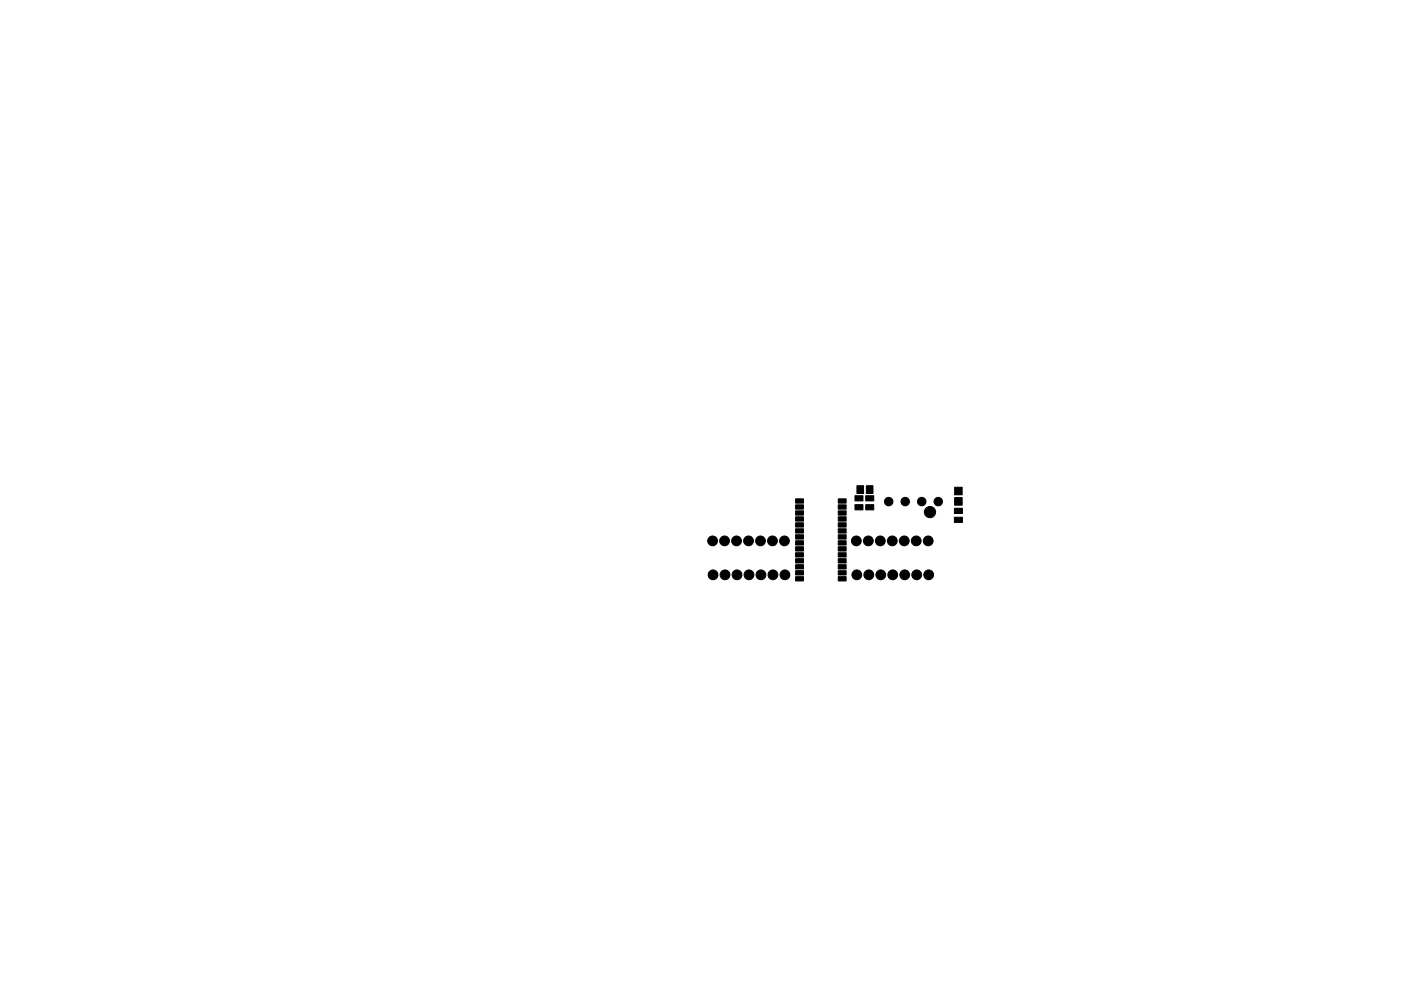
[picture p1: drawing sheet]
<svg xmlns="http://www.w3.org/2000/svg" width="297mm" height="210mm" viewBox="0 0 297 210" stroke-linecap="round" stroke-linejoin="round" font-family="sans-serif">
<g fill="#000" stroke="#000" stroke-width=".21">
<path d="M168.7 119.8h1.7v.9h-1.7zM168.7 118.5h1.7v.9h-1.7zM168.7 117.3h1.7v.9h-1.7zM168.7 116h1.7v.9h-1.7zM168.7 114.7h1.7v.9h-1.7zM168.7 113.5h1.7v.9h-1.7zM168.7 112.2h1.7v.9h-1.7zM168.7 110.9h1.7v.9h-1.7zM168.7 109.6h1.7v1h-1.7zM168.7 108.4h1.7v.9h-1.7zM168.7 107.1h1.7v.9h-1.7zM168.7 105.8h1.7v.9h-1.7z"/>
<path d="M177.7 105.8h1.7v.9h-1.7zM177.7 107.1h1.7v.9h-1.7zM177.7 108.4h1.7v.9h-1.7zM177.7 109.6h1.7v1h-1.7zM177.7 110.9h1.7v.9h-1.7zM177.7 112.2h1.7v.9h-1.7zM177.7 113.5h1.7v.9h-1.7zM177.7 114.7h1.7v.9h-1.7zM177.7 116h1.7v.9h-1.7zM177.7 117.3h1.7v.9h-1.7zM177.7 118.5h1.7v.9h-1.7zM177.7 119.8h1.7v.9h-1.7z"/>
<path d="M181.3 105.2h1.7v1.1h-1.7zM181.3 107.1h1.7v1.1h-1.7zM181.7 103.1h1.4v1.6h-1.4zM183.6 105.2h1.7v1.1h-1.7zM183.6 107.1h1.7v1.1h-1.7zM183.7 103.1h1.4v1.6h-1.4zM202.4 105.6h1.6v1.6h-1.6zM202.4 103.4h1.6v1.6h-1.6zM202.4 109.7h1.6v1.1h-1.6zM202.4 107.8h1.6v1.1h-1.6zM168.7 122.3h1.7v1h-1.7zM168.7 121.1h1.7v.9h-1.7z"/>
<path d="M177.7 121.1h1.7v.9h-1.7zM177.7 122.3h1.7v1h-1.7z"/>
<circle cx="151.1" cy="114.8" r="1.04"/>
<circle cx="153.6" cy="114.8" r="1.04"/>
<circle cx="156.2" cy="114.8" r="1.04"/>
<circle cx="158.7" cy="114.8" r="1.04"/>
<circle cx="161.2" cy="114.8" r="1.04"/>
<circle cx="163.8" cy="114.8" r="1.04"/>
<circle cx="166.3" cy="114.8" r="1.04"/>
<circle cx="181.6" cy="114.8" r="1.04"/>
<circle cx="184.1" cy="114.8" r="1.04"/>
<circle cx="186.6" cy="114.8" r="1.04"/>
<circle cx="188.4" cy="106.4" r=".9"/>
<circle cx="189.2" cy="114.8" r="1.04"/>
<circle cx="191.7" cy="114.8" r="1.04"/>
<circle cx="191.9" cy="106.4" r=".9"/>
<circle cx="194.3" cy="114.8" r="1.04"/>
<circle cx="195.4" cy="106.4" r=".9"/>
<circle cx="196.8" cy="114.8" r="1.04"/>
<circle cx="197.2" cy="108.7" r="1.19"/>
<circle cx="198.9" cy="106.4" r=".9"/>
<circle cx="151.2" cy="122" r="1.04"/>
<circle cx="153.7" cy="122" r="1.04"/>
<circle cx="156.3" cy="122" r="1.04"/>
<circle cx="158.8" cy="122" r="1.04"/>
<circle cx="161.3" cy="122" r="1.04"/>
<circle cx="163.9" cy="122" r="1.04"/>
<circle cx="166.4" cy="122" r="1.04"/>
<circle cx="181.7" cy="122" r="1.04"/>
<circle cx="184.2" cy="122" r="1.04"/>
<circle cx="186.7" cy="122" r="1.04"/>
<circle cx="189.3" cy="122" r="1.04"/>
<circle cx="191.8" cy="122" r="1.04"/>
<circle cx="194.4" cy="122" r="1.04"/>
<circle cx="196.9" cy="122" r="1.04"/>
</g>
</svg>
